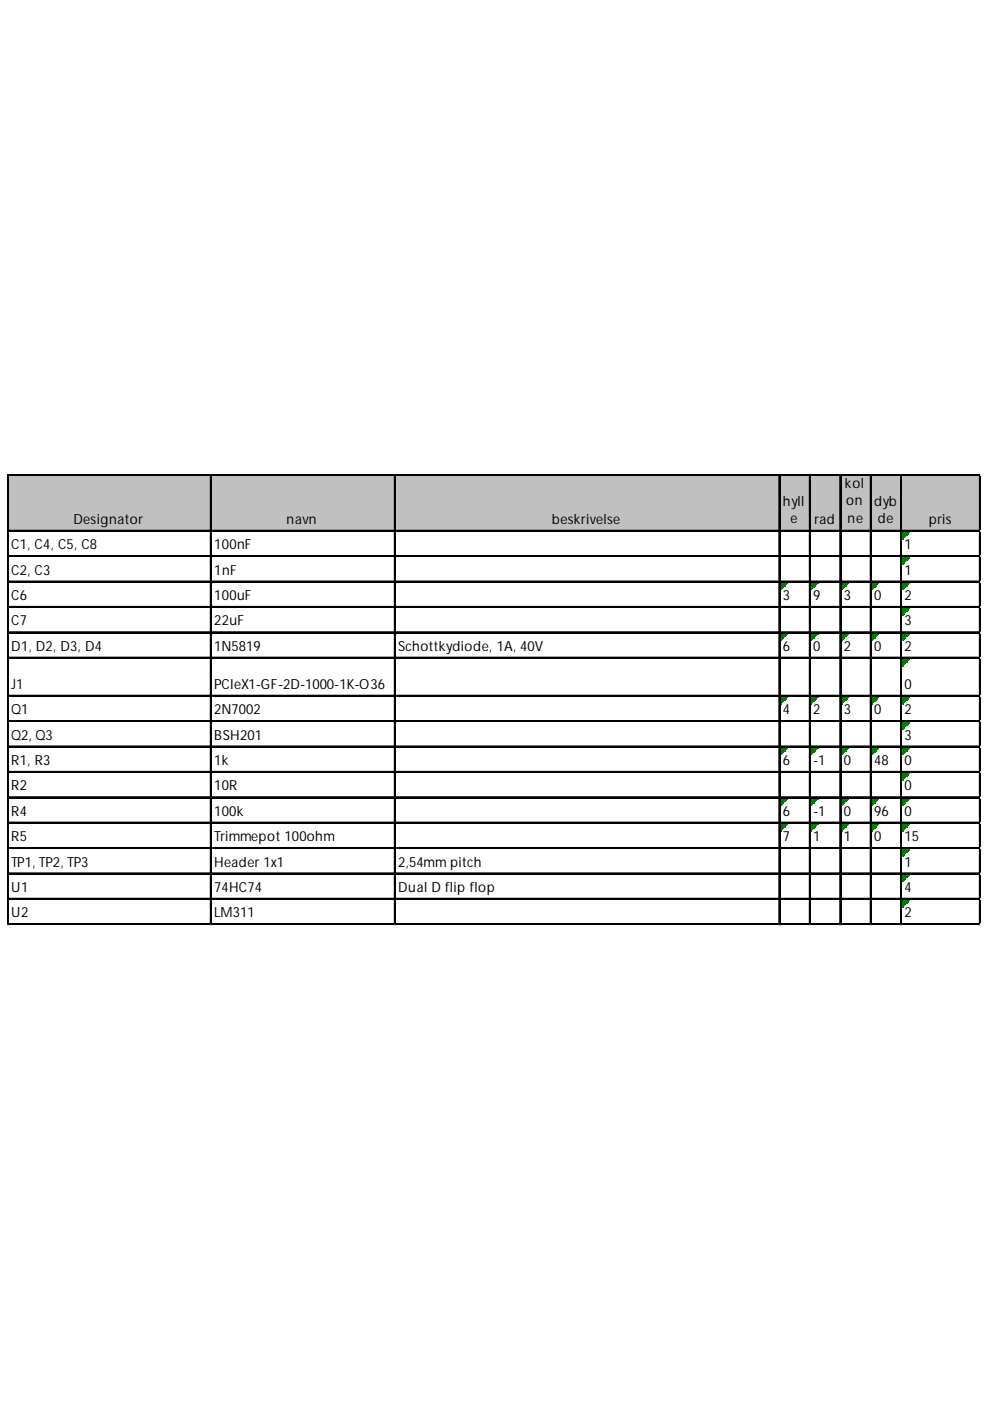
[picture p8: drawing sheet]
<svg xmlns="http://www.w3.org/2000/svg" width="210mm" height="297mm" viewBox="0 0 210 297" stroke-linecap="round" stroke-linejoin="round" font-family="sans-serif">
<defs><g id="words">
<g font-size="3">
<text x="166" y="107.3">hyll</text>
<text x="179.2" y="103.5">kol</text>
<text x="179.4" y="107">on</text>
<text x="185.3" y="107.3">dyb</text>
<text x="15.6" y="111.1">Designator</text>
<text x="60.8" y="111.1">navn</text>
<text x="117" y="111.1">beskrivelse</text>
<text x="167.6" y="110.8">e</text>
<text x="172.7" y="111.1">rad</text>
<text x="179.7" y="110.8">ne</text>
<text x="186.1" y="110.8">de</text>
<text x="196.9" y="111.1">pris</text>
<text x="2.4" y="116.5">C1, C4, C5, C8</text>
<text x="45.4" y="116.5">100nF</text>
<text x="191.8" y="116.5">1</text>
<text x="2.4" y="121.8">C2, C3</text>
<text x="45.4" y="121.8">1nF</text>
<text x="191.8" y="121.8">1</text>
<text x="2.4" y="127.2">C6</text>
<text x="45.4" y="127.2">100uF</text>
<text x="166" y="127.2">3</text>
<text x="172.4" y="127.2">9</text>
<text x="178.9" y="127.2">3</text>
<text x="185.3" y="127.2">0</text>
<text x="191.8" y="127.2">2</text>
<text x="2.4" y="132.6">C7</text>
<text x="2.4" y="138">D1, D2, D3, D4</text>
<text x="45.4" y="132.6">22uF</text>
<text x="45.4" y="138">1N5819</text>
<text x="84.4" y="138">Schottkydiode, 1A, 40V</text>
<text x="166" y="138">6</text>
<text x="172.4" y="138">0</text>
<text x="178.9" y="138">2</text>
<text x="185.3" y="138">0</text>
<text x="191.8" y="132.6">3</text>
<text x="191.8" y="138">2</text>
<text x="2.4" y="146.1">J1</text>
<text x="45.4" y="146.1">PCIeX1-GF-2D-1000-1K-O36</text>
<text x="191.8" y="146.1">0</text>
<text x="2.4" y="151.4">Q1</text>
<text x="45.4" y="151.4">2N7002</text>
<text x="166" y="151.4">4</text>
<text x="172.4" y="151.4">2</text>
<text x="178.9" y="151.4">3</text>
<text x="185.3" y="151.4">0</text>
<text x="191.8" y="151.4">2</text>
<text x="2.4" y="156.8">Q2, Q3</text>
<text x="45.4" y="156.8">BSH201</text>
<text x="191.8" y="156.8">3</text>
<text x="2.4" y="162.2">R1, R3</text>
<text x="2.4" y="167.6">R2</text>
<text x="45.4" y="162.2">1k</text>
<text x="45.4" y="167.6">10R</text>
<text x="166" y="162.2">6</text>
<text x="172.4" y="162.2">-1</text>
<text x="178.9" y="162.2">0</text>
<text x="185.3" y="162.2">48</text>
<text x="191.8" y="162.2">0</text>
<text x="191.8" y="167.6">0</text>
<text x="2.4" y="173">R4</text>
<text x="45.4" y="173">100k</text>
<text x="166" y="173">6</text>
<text x="172.4" y="173">-1</text>
<text x="178.9" y="173">0</text>
<text x="185.3" y="173">96</text>
<text x="191.8" y="173">0</text>
<text x="2.4" y="178.3">R5</text>
<text x="45.4" y="178.3">Trimmepot 100ohm</text>
<text x="166" y="178.3">7</text>
<text x="172.4" y="178.3">1</text>
<text x="178.9" y="178.3">1</text>
<text x="185.3" y="178.3">0</text>
<text x="191.8" y="178.3">15</text>
<text x="2.4" y="183.7">TP1, TP2, TP3</text>
<text x="45.4" y="183.7">Header 1x1</text>
<text x="84.4" y="183.7">2,54mm pitch</text>
<text x="191.8" y="183.7">1</text>
<text x="2.4" y="189.1">U1</text>
<text x="45.4" y="189.1">74HC74</text>
<text x="84.4" y="189.1">Dual D flip flop</text>
<text x="191.8" y="189.1">4</text>
<text x="2.4" y="194.5">U2</text>
<text x="45.4" y="194.5">LM311</text>
<text x="191.8" y="194.5">2</text>
</g>
</g></defs>
<path d="M1.8 100.8h206.1v11.9h-206.1z" fill="#c0c0c0"/>
<path d="M191.3 112.7h1.6" fill="none" stroke="#008000" stroke-width=".27"/>
<path d="M191.3 112.7h1.6v.3h-1.6z" fill="#008000"/>
<path d="M191.3 113h1.3" fill="none" stroke="#008000" stroke-width=".27"/>
<path d="M191.3 113h1.3v.3h-1.3z" fill="#008000"/>
<path d="M191.3 113.3h1" fill="none" stroke="#008000" stroke-width=".27"/>
<path d="M191.3 113.3h1v.2h-1z" fill="#008000"/>
<path d="M191.3 113.5h.8" fill="none" stroke="#008000" stroke-width=".27"/>
<path d="M191.3 113.5h.8v.3h-.8z" fill="#008000"/>
<path d="M191.3 113.8h.5" fill="none" stroke="#008000" stroke-width=".27"/>
<path d="M191.3 113.8h.5v.3h-.5z" fill="#008000"/>
<path d="M191.3 114.1h.2" fill="none" stroke="#008000" stroke-width=".27"/>
<path d="M191.3 114.1h.2v.2h-.2z" fill="#008000"/>
<path d="M191.3 118.1h1.6" fill="none" stroke="#008000" stroke-width=".27"/>
<path d="M191.3 118.1h1.6v.3h-1.6z" fill="#008000"/>
<path d="M191.3 118.4h1.3" fill="none" stroke="#008000" stroke-width=".27"/>
<path d="M191.3 118.4h1.3v.2h-1.3z" fill="#008000"/>
<path d="M191.3 118.6h1" fill="none" stroke="#008000" stroke-width=".27"/>
<path d="M191.3 118.6h1v.3h-1z" fill="#008000"/>
<path d="M191.3 118.9h.8" fill="none" stroke="#008000" stroke-width=".27"/>
<path d="M191.3 118.9h.8v.3h-.8z" fill="#008000"/>
<path d="M191.3 119.2h.5" fill="none" stroke="#008000" stroke-width=".27"/>
<path d="M191.3 119.2h.5v.3h-.5z" fill="#008000"/>
<path d="M191.3 119.5h.2" fill="none" stroke="#008000" stroke-width=".27"/>
<path d="M191.3 119.5h.2v.2h-.2z" fill="#008000"/>
<path d="M165.4 123.5h1.6" fill="none" stroke="#008000" stroke-width=".27"/>
<path d="M165.4 123.5h1.6v.3h-1.6z" fill="#008000"/>
<path d="M165.4 123.8h1.4" fill="none" stroke="#008000" stroke-width=".27"/>
<path d="M165.4 123.8h1.4v.2h-1.4z" fill="#008000"/>
<path d="M165.4 124h1.1" fill="none" stroke="#008000" stroke-width=".27"/>
<path d="M165.4 124h1.1v.3h-1.1z" fill="#008000"/>
<path d="M165.4 124.3h.8" fill="none" stroke="#008000" stroke-width=".27"/>
<path d="M165.4 124.3h.8v.3h-.8z" fill="#008000"/>
<path d="M165.4 124.6h.6" fill="none" stroke="#008000" stroke-width=".27"/>
<path d="M165.4 124.6h.6v.2h-.6z" fill="#008000"/>
<path d="M165.4 124.8h.3" fill="none" stroke="#008000" stroke-width=".27"/>
<path d="M165.4 124.8h.3v.3h-.3z" fill="#008000"/>
<path d="M171.9 123.5h1.6" fill="none" stroke="#008000" stroke-width=".27"/>
<path d="M171.9 123.5h1.6v.3h-1.6z" fill="#008000"/>
<path d="M171.9 123.8h1.3" fill="none" stroke="#008000" stroke-width=".27"/>
<path d="M171.9 123.8h1.3v.2h-1.3z" fill="#008000"/>
<path d="M171.9 124h1.1" fill="none" stroke="#008000" stroke-width=".27"/>
<path d="M171.9 124h1.1v.3h-1.1z" fill="#008000"/>
<path d="M171.9 124.3h.8" fill="none" stroke="#008000" stroke-width=".27"/>
<path d="M171.9 124.3h.8v.3h-.8z" fill="#008000"/>
<path d="M171.9 124.6h.5" fill="none" stroke="#008000" stroke-width=".27"/>
<path d="M171.9 124.6h.5v.2h-.5z" fill="#008000"/>
<path d="M171.9 124.8h.3" fill="none" stroke="#008000" stroke-width=".27"/>
<path d="M171.9 124.8h.3v.3h-.3z" fill="#008000"/>
<path d="M178.3 123.5h1.7" fill="none" stroke="#008000" stroke-width=".27"/>
<path d="M178.3 123.5h1.7v.3h-1.7z" fill="#008000"/>
<path d="M178.3 123.8h1.4" fill="none" stroke="#008000" stroke-width=".27"/>
<path d="M178.3 123.8h1.4v.2h-1.4z" fill="#008000"/>
<path d="M178.3 124h1.1" fill="none" stroke="#008000" stroke-width=".27"/>
<path d="M178.3 124h1.1v.3h-1.1z" fill="#008000"/>
<path d="M178.3 124.3h.9" fill="none" stroke="#008000" stroke-width=".27"/>
<path d="M178.3 124.3h.9v.3h-.9z" fill="#008000"/>
<path d="M178.3 124.6h.6" fill="none" stroke="#008000" stroke-width=".27"/>
<path d="M178.3 124.6h.6v.2h-.6z" fill="#008000"/>
<path d="M178.3 124.8h.3" fill="none" stroke="#008000" stroke-width=".27"/>
<path d="M178.3 124.8h.3v.3h-.3z" fill="#008000"/>
<path d="M184.8 123.5h1.6" fill="none" stroke="#008000" stroke-width=".27"/>
<path d="M184.8 123.5h1.6v.3h-1.6z" fill="#008000"/>
<path d="M184.8 123.8h1.3" fill="none" stroke="#008000" stroke-width=".27"/>
<path d="M184.8 123.8h1.3v.2h-1.3z" fill="#008000"/>
<path d="M184.8 124h1.1" fill="none" stroke="#008000" stroke-width=".27"/>
<path d="M184.8 124h1.1v.3h-1.1z" fill="#008000"/>
<path d="M184.8 124.3h.8" fill="none" stroke="#008000" stroke-width=".27"/>
<path d="M184.8 124.3h.8v.3h-.8z" fill="#008000"/>
<path d="M184.8 124.6h.5" fill="none" stroke="#008000" stroke-width=".27"/>
<path d="M184.8 124.6h.5v.2h-.5z" fill="#008000"/>
<path d="M184.8 124.8h.3" fill="none" stroke="#008000" stroke-width=".27"/>
<path d="M184.8 124.8h.3v.3h-.3z" fill="#008000"/>
<path d="M191.3 123.5h1.6" fill="none" stroke="#008000" stroke-width=".27"/>
<path d="M191.3 123.5h1.6v.3h-1.6z" fill="#008000"/>
<path d="M191.3 123.8h1.3" fill="none" stroke="#008000" stroke-width=".27"/>
<path d="M191.3 123.8h1.3v.2h-1.3z" fill="#008000"/>
<path d="M191.3 124h1" fill="none" stroke="#008000" stroke-width=".27"/>
<path d="M191.3 124h1v.3h-1z" fill="#008000"/>
<path d="M191.3 124.3h.8" fill="none" stroke="#008000" stroke-width=".27"/>
<path d="M191.3 124.3h.8v.3h-.8z" fill="#008000"/>
<path d="M191.3 124.6h.5" fill="none" stroke="#008000" stroke-width=".27"/>
<path d="M191.3 124.6h.5v.2h-.5z" fill="#008000"/>
<path d="M191.3 124.8h.2" fill="none" stroke="#008000" stroke-width=".27"/>
<path d="M191.3 124.8h.2v.3h-.2z" fill="#008000"/>
<path d="M191.3 128.9h1.6" fill="none" stroke="#008000" stroke-width=".27"/>
<path d="M191.3 128.9h1.6v.2h-1.6z" fill="#008000"/>
<path d="M191.3 129.1h1.3" fill="none" stroke="#008000" stroke-width=".27"/>
<path d="M191.3 129.1h1.3v.3h-1.3z" fill="#008000"/>
<path d="M191.3 129.4h1" fill="none" stroke="#008000" stroke-width=".27"/>
<path d="M191.3 129.4h1v.3h-1z" fill="#008000"/>
<path d="M191.3 129.7h.8" fill="none" stroke="#008000" stroke-width=".27"/>
<path d="M191.3 129.7h.8v.2h-.8z" fill="#008000"/>
<path d="M191.3 129.9h.5" fill="none" stroke="#008000" stroke-width=".27"/>
<path d="M191.3 129.9h.5v.3h-.5z" fill="#008000"/>
<path d="M191.3 130.2h.2" fill="none" stroke="#008000" stroke-width=".27"/>
<path d="M191.3 130.2h.2v.3h-.2z" fill="#008000"/>
<path d="M165.4 134.2h1.6" fill="none" stroke="#008000" stroke-width=".27"/>
<path d="M165.4 134.2h1.6v.3h-1.6z" fill="#008000"/>
<path d="M165.4 134.5h1.4" fill="none" stroke="#008000" stroke-width=".27"/>
<path d="M165.4 134.5h1.4v.3h-1.4z" fill="#008000"/>
<path d="M165.4 134.8h1.1" fill="none" stroke="#008000" stroke-width=".27"/>
<path d="M165.4 134.8h1.1v.3h-1.1z" fill="#008000"/>
<path d="M165.4 135.1h.8" fill="none" stroke="#008000" stroke-width=".27"/>
<path d="M165.4 135.1h.8v.2h-.8z" fill="#008000"/>
<path d="M165.4 135.3h.6" fill="none" stroke="#008000" stroke-width=".27"/>
<path d="M165.4 135.3h.6v.3h-.6z" fill="#008000"/>
<path d="M165.4 135.6h.3" fill="none" stroke="#008000" stroke-width=".27"/>
<path d="M165.4 135.6h.3v.3h-.3z" fill="#008000"/>
<path d="M171.9 134.2h1.6" fill="none" stroke="#008000" stroke-width=".27"/>
<path d="M171.9 134.2h1.6v.3h-1.6z" fill="#008000"/>
<path d="M171.9 134.5h1.3" fill="none" stroke="#008000" stroke-width=".27"/>
<path d="M171.9 134.5h1.3v.3h-1.3z" fill="#008000"/>
<path d="M171.9 134.8h1.1" fill="none" stroke="#008000" stroke-width=".27"/>
<path d="M171.9 134.8h1.1v.3h-1.1z" fill="#008000"/>
<path d="M171.9 135.1h.8" fill="none" stroke="#008000" stroke-width=".27"/>
<path d="M171.9 135.1h.8v.2h-.8z" fill="#008000"/>
<path d="M171.9 135.3h.5" fill="none" stroke="#008000" stroke-width=".27"/>
<path d="M171.9 135.3h.5v.3h-.5z" fill="#008000"/>
<path d="M171.9 135.6h.3" fill="none" stroke="#008000" stroke-width=".27"/>
<path d="M171.9 135.6h.3v.3h-.3z" fill="#008000"/>
<path d="M178.3 134.2h1.7" fill="none" stroke="#008000" stroke-width=".27"/>
<path d="M178.3 134.2h1.7v.3h-1.7z" fill="#008000"/>
<path d="M178.3 134.5h1.4" fill="none" stroke="#008000" stroke-width=".27"/>
<path d="M178.3 134.5h1.4v.3h-1.4z" fill="#008000"/>
<path d="M178.3 134.8h1.1" fill="none" stroke="#008000" stroke-width=".27"/>
<path d="M178.3 134.8h1.1v.3h-1.1z" fill="#008000"/>
<path d="M178.3 135.1h.9" fill="none" stroke="#008000" stroke-width=".27"/>
<path d="M178.3 135.1h.9v.2h-.9z" fill="#008000"/>
<path d="M178.3 135.3h.6" fill="none" stroke="#008000" stroke-width=".27"/>
<path d="M178.3 135.3h.6v.3h-.6z" fill="#008000"/>
<path d="M178.3 135.6h.3" fill="none" stroke="#008000" stroke-width=".27"/>
<path d="M178.3 135.6h.3v.3h-.3z" fill="#008000"/>
<path d="M184.8 134.2h1.6" fill="none" stroke="#008000" stroke-width=".27"/>
<path d="M184.8 134.2h1.6v.3h-1.6z" fill="#008000"/>
<path d="M184.8 134.5h1.3" fill="none" stroke="#008000" stroke-width=".27"/>
<path d="M184.8 134.5h1.3v.3h-1.3z" fill="#008000"/>
<path d="M184.8 134.8h1.1" fill="none" stroke="#008000" stroke-width=".27"/>
<path d="M184.8 134.8h1.1v.3h-1.1z" fill="#008000"/>
<path d="M184.8 135.1h.8" fill="none" stroke="#008000" stroke-width=".27"/>
<path d="M184.8 135.1h.8v.2h-.8z" fill="#008000"/>
<path d="M184.8 135.3h.5" fill="none" stroke="#008000" stroke-width=".27"/>
<path d="M184.8 135.3h.5v.3h-.5z" fill="#008000"/>
<path d="M184.8 135.6h.3" fill="none" stroke="#008000" stroke-width=".27"/>
<path d="M184.8 135.6h.3v.3h-.3z" fill="#008000"/>
<path d="M191.3 134.2h1.6" fill="none" stroke="#008000" stroke-width=".27"/>
<path d="M191.3 134.2h1.6v.3h-1.6z" fill="#008000"/>
<path d="M191.3 134.5h1.3" fill="none" stroke="#008000" stroke-width=".27"/>
<path d="M191.3 134.5h1.3v.3h-1.3z" fill="#008000"/>
<path d="M191.3 134.8h1" fill="none" stroke="#008000" stroke-width=".27"/>
<path d="M191.3 134.8h1v.3h-1z" fill="#008000"/>
<path d="M191.3 135.1h.8" fill="none" stroke="#008000" stroke-width=".27"/>
<path d="M191.3 135.1h.8v.2h-.8z" fill="#008000"/>
<path d="M191.3 135.3h.5" fill="none" stroke="#008000" stroke-width=".27"/>
<path d="M191.3 135.3h.5v.3h-.5z" fill="#008000"/>
<path d="M191.3 135.6h.2" fill="none" stroke="#008000" stroke-width=".27"/>
<path d="M191.3 135.6h.2v.3h-.2z" fill="#008000"/>
<path d="M191.3 139.6h1.6" fill="none" stroke="#008000" stroke-width=".27"/>
<path d="M191.3 139.6h1.6v.3h-1.6z" fill="#008000"/>
<path d="M191.3 139.9h1.3" fill="none" stroke="#008000" stroke-width=".27"/>
<path d="M191.3 139.9h1.3v.3h-1.3z" fill="#008000"/>
<path d="M191.3 140.2h1" fill="none" stroke="#008000" stroke-width=".27"/>
<path d="M191.3 140.2h1v.2h-1z" fill="#008000"/>
<path d="M191.3 140.4h.8" fill="none" stroke="#008000" stroke-width=".27"/>
<path d="M191.3 140.4h.8v.3h-.8z" fill="#008000"/>
<path d="M191.3 140.7h.5" fill="none" stroke="#008000" stroke-width=".27"/>
<path d="M191.3 140.7h.5v.3h-.5z" fill="#008000"/>
<path d="M191.3 141h.2" fill="none" stroke="#008000" stroke-width=".27"/>
<path d="M191.3 141h.2v.2h-.2z" fill="#008000"/>
<path d="M165.4 147.7h1.6" fill="none" stroke="#008000" stroke-width=".27"/>
<path d="M165.4 147.7h1.6v.3h-1.6z" fill="#008000"/>
<path d="M165.4 148h1.4" fill="none" stroke="#008000" stroke-width=".27"/>
<path d="M165.4 148h1.4v.2h-1.4z" fill="#008000"/>
<path d="M165.4 148.2h1.1" fill="none" stroke="#008000" stroke-width=".27"/>
<path d="M165.4 148.2h1.1v.3h-1.1z" fill="#008000"/>
<path d="M165.4 148.5h.8" fill="none" stroke="#008000" stroke-width=".27"/>
<path d="M165.4 148.5h.8v.3h-.8z" fill="#008000"/>
<path d="M165.4 148.8h.6" fill="none" stroke="#008000" stroke-width=".27"/>
<path d="M165.4 148.8h.6v.2h-.6z" fill="#008000"/>
<path d="M165.4 149h.3" fill="none" stroke="#008000" stroke-width=".27"/>
<path d="M165.4 149h.3v.3h-.3z" fill="#008000"/>
<path d="M171.9 147.7h1.6" fill="none" stroke="#008000" stroke-width=".27"/>
<path d="M171.9 147.7h1.6v.3h-1.6z" fill="#008000"/>
<path d="M171.9 148h1.3" fill="none" stroke="#008000" stroke-width=".27"/>
<path d="M171.9 148h1.3v.2h-1.3z" fill="#008000"/>
<path d="M171.9 148.2h1.1" fill="none" stroke="#008000" stroke-width=".27"/>
<path d="M171.9 148.2h1.1v.3h-1.1z" fill="#008000"/>
<path d="M171.9 148.5h.8" fill="none" stroke="#008000" stroke-width=".27"/>
<path d="M171.9 148.5h.8v.3h-.8z" fill="#008000"/>
<path d="M171.9 148.8h.5" fill="none" stroke="#008000" stroke-width=".27"/>
<path d="M171.9 148.8h.5v.2h-.5z" fill="#008000"/>
<path d="M171.9 149h.3" fill="none" stroke="#008000" stroke-width=".27"/>
<path d="M171.9 149h.3v.3h-.3z" fill="#008000"/>
<path d="M178.3 147.7h1.7" fill="none" stroke="#008000" stroke-width=".27"/>
<path d="M178.3 147.7h1.7v.3h-1.7z" fill="#008000"/>
<path d="M178.3 148h1.4" fill="none" stroke="#008000" stroke-width=".27"/>
<path d="M178.3 148h1.4v.2h-1.4z" fill="#008000"/>
<path d="M178.3 148.2h1.1" fill="none" stroke="#008000" stroke-width=".27"/>
<path d="M178.3 148.2h1.1v.3h-1.1z" fill="#008000"/>
<path d="M178.3 148.5h.9" fill="none" stroke="#008000" stroke-width=".27"/>
<path d="M178.3 148.5h.9v.3h-.9z" fill="#008000"/>
<path d="M178.3 148.8h.6" fill="none" stroke="#008000" stroke-width=".27"/>
<path d="M178.3 148.8h.6v.2h-.6z" fill="#008000"/>
<path d="M178.3 149h.3" fill="none" stroke="#008000" stroke-width=".27"/>
<path d="M178.3 149h.3v.3h-.3z" fill="#008000"/>
<path d="M184.8 147.7h1.6" fill="none" stroke="#008000" stroke-width=".27"/>
<path d="M184.8 147.7h1.6v.3h-1.6z" fill="#008000"/>
<path d="M184.8 148h1.3" fill="none" stroke="#008000" stroke-width=".27"/>
<path d="M184.8 148h1.3v.2h-1.3z" fill="#008000"/>
<path d="M184.8 148.2h1.1" fill="none" stroke="#008000" stroke-width=".27"/>
<path d="M184.8 148.2h1.1v.3h-1.1z" fill="#008000"/>
<path d="M184.8 148.5h.8" fill="none" stroke="#008000" stroke-width=".27"/>
<path d="M184.8 148.5h.8v.3h-.8z" fill="#008000"/>
<path d="M184.8 148.8h.5" fill="none" stroke="#008000" stroke-width=".27"/>
<path d="M184.8 148.8h.5v.2h-.5z" fill="#008000"/>
<path d="M184.8 149h.3" fill="none" stroke="#008000" stroke-width=".27"/>
<path d="M184.8 149h.3v.3h-.3z" fill="#008000"/>
<path d="M191.3 147.7h1.6" fill="none" stroke="#008000" stroke-width=".27"/>
<path d="M191.3 147.7h1.6v.3h-1.6z" fill="#008000"/>
<path d="M191.3 148h1.3" fill="none" stroke="#008000" stroke-width=".27"/>
<path d="M191.3 148h1.3v.2h-1.3z" fill="#008000"/>
<path d="M191.3 148.2h1" fill="none" stroke="#008000" stroke-width=".27"/>
<path d="M191.3 148.2h1v.3h-1z" fill="#008000"/>
<path d="M191.3 148.5h.8" fill="none" stroke="#008000" stroke-width=".27"/>
<path d="M191.3 148.5h.8v.3h-.8z" fill="#008000"/>
<path d="M191.3 148.8h.5" fill="none" stroke="#008000" stroke-width=".27"/>
<path d="M191.3 148.8h.5v.2h-.5z" fill="#008000"/>
<path d="M191.3 149h.2" fill="none" stroke="#008000" stroke-width=".27"/>
<path d="M191.3 149h.2v.3h-.2z" fill="#008000"/>
<path d="M191.3 153.1h1.6" fill="none" stroke="#008000" stroke-width=".27"/>
<path d="M191.3 153.1h1.6v.3h-1.6z" fill="#008000"/>
<path d="M191.3 153.4h1.3" fill="none" stroke="#008000" stroke-width=".27"/>
<path d="M191.3 153.4h1.3v.2h-1.3z" fill="#008000"/>
<path d="M191.3 153.6h1" fill="none" stroke="#008000" stroke-width=".27"/>
<path d="M191.3 153.6h1v.3h-1z" fill="#008000"/>
<path d="M191.3 153.9h.8" fill="none" stroke="#008000" stroke-width=".27"/>
<path d="M191.3 153.9h.8v.3h-.8z" fill="#008000"/>
<path d="M191.3 154.2h.5" fill="none" stroke="#008000" stroke-width=".27"/>
<path d="M191.3 154.2h.5v.2h-.5z" fill="#008000"/>
<path d="M191.3 154.4h.2" fill="none" stroke="#008000" stroke-width=".27"/>
<path d="M191.3 154.4h.2v.3h-.2z" fill="#008000"/>
<path d="M165.4 158.5h1.6" fill="none" stroke="#008000" stroke-width=".27"/>
<path d="M165.4 158.5h1.6v.2h-1.6z" fill="#008000"/>
<path d="M165.4 158.7h1.4" fill="none" stroke="#008000" stroke-width=".27"/>
<path d="M165.4 158.7h1.4v.3h-1.4z" fill="#008000"/>
<path d="M165.4 159h1.1" fill="none" stroke="#008000" stroke-width=".27"/>
<path d="M165.4 159h1.1v.3h-1.1z" fill="#008000"/>
<path d="M165.4 159.3h.8" fill="none" stroke="#008000" stroke-width=".27"/>
<path d="M165.4 159.3h.8v.2h-.8z" fill="#008000"/>
<path d="M165.4 159.5h.6" fill="none" stroke="#008000" stroke-width=".27"/>
<path d="M165.4 159.5h.6v.3h-.6z" fill="#008000"/>
<path d="M165.4 159.8h.3" fill="none" stroke="#008000" stroke-width=".27"/>
<path d="M165.4 159.8h.3v.3h-.3z" fill="#008000"/>
<path d="M171.9 158.5h1.6" fill="none" stroke="#008000" stroke-width=".27"/>
<path d="M171.9 158.5h1.6v.2h-1.6z" fill="#008000"/>
<path d="M171.9 158.7h1.3" fill="none" stroke="#008000" stroke-width=".27"/>
<path d="M171.9 158.7h1.3v.3h-1.3z" fill="#008000"/>
<path d="M171.9 159h1.1" fill="none" stroke="#008000" stroke-width=".27"/>
<path d="M171.9 159h1.1v.3h-1.1z" fill="#008000"/>
<path d="M171.9 159.3h.8" fill="none" stroke="#008000" stroke-width=".27"/>
<path d="M171.9 159.3h.8v.2h-.8z" fill="#008000"/>
<path d="M171.9 159.5h.5" fill="none" stroke="#008000" stroke-width=".27"/>
<path d="M171.9 159.5h.5v.3h-.5z" fill="#008000"/>
<path d="M171.9 159.8h.3" fill="none" stroke="#008000" stroke-width=".27"/>
<path d="M171.9 159.8h.3v.3h-.3z" fill="#008000"/>
<path d="M178.3 158.5h1.7" fill="none" stroke="#008000" stroke-width=".27"/>
<path d="M178.3 158.5h1.7v.2h-1.7z" fill="#008000"/>
<path d="M178.3 158.7h1.4" fill="none" stroke="#008000" stroke-width=".27"/>
<path d="M178.3 158.7h1.4v.3h-1.4z" fill="#008000"/>
<path d="M178.3 159h1.1" fill="none" stroke="#008000" stroke-width=".27"/>
<path d="M178.3 159h1.1v.3h-1.1z" fill="#008000"/>
<path d="M178.3 159.3h.9" fill="none" stroke="#008000" stroke-width=".27"/>
<path d="M178.3 159.3h.9v.2h-.9z" fill="#008000"/>
<path d="M178.3 159.5h.6" fill="none" stroke="#008000" stroke-width=".27"/>
<path d="M178.3 159.5h.6v.3h-.6z" fill="#008000"/>
<path d="M178.3 159.8h.3" fill="none" stroke="#008000" stroke-width=".27"/>
<path d="M178.3 159.8h.3v.3h-.3z" fill="#008000"/>
<path d="M184.8 158.5h1.6" fill="none" stroke="#008000" stroke-width=".27"/>
<path d="M184.8 158.5h1.6v.2h-1.6z" fill="#008000"/>
<path d="M184.8 158.7h1.3" fill="none" stroke="#008000" stroke-width=".27"/>
<path d="M184.8 158.7h1.3v.3h-1.3z" fill="#008000"/>
<path d="M184.8 159h1.1" fill="none" stroke="#008000" stroke-width=".27"/>
<path d="M184.8 159h1.1v.3h-1.1z" fill="#008000"/>
<path d="M184.8 159.3h.8" fill="none" stroke="#008000" stroke-width=".27"/>
<path d="M184.8 159.3h.8v.2h-.8z" fill="#008000"/>
<path d="M184.8 159.5h.5" fill="none" stroke="#008000" stroke-width=".27"/>
<path d="M184.8 159.5h.5v.3h-.5z" fill="#008000"/>
<path d="M184.8 159.8h.3" fill="none" stroke="#008000" stroke-width=".27"/>
<path d="M184.8 159.8h.3v.3h-.3z" fill="#008000"/>
<path d="M191.3 158.5h1.6" fill="none" stroke="#008000" stroke-width=".27"/>
<path d="M191.3 158.5h1.6v.2h-1.6z" fill="#008000"/>
<path d="M191.3 158.7h1.3" fill="none" stroke="#008000" stroke-width=".27"/>
<path d="M191.3 158.7h1.3v.3h-1.3z" fill="#008000"/>
<path d="M191.3 159h1" fill="none" stroke="#008000" stroke-width=".27"/>
<path d="M191.3 159h1v.3h-1z" fill="#008000"/>
<path d="M191.3 159.3h.8" fill="none" stroke="#008000" stroke-width=".27"/>
<path d="M191.3 159.3h.8v.2h-.8z" fill="#008000"/>
<path d="M191.3 159.5h.5" fill="none" stroke="#008000" stroke-width=".27"/>
<path d="M191.3 159.5h.5v.3h-.5z" fill="#008000"/>
<path d="M191.3 159.8h.2" fill="none" stroke="#008000" stroke-width=".27"/>
<path d="M191.3 159.8h.2v.3h-.2z" fill="#008000"/>
<path d="M191.3 163.8h1.6" fill="none" stroke="#008000" stroke-width=".27"/>
<path d="M191.3 163.8h1.6v.3h-1.6z" fill="#008000"/>
<path d="M191.3 164.1h1.3" fill="none" stroke="#008000" stroke-width=".27"/>
<path d="M191.3 164.1h1.3v.3h-1.3z" fill="#008000"/>
<path d="M191.3 164.4h1" fill="none" stroke="#008000" stroke-width=".27"/>
<path d="M191.3 164.4h1v.3h-1z" fill="#008000"/>
<path d="M191.3 164.7h.8" fill="none" stroke="#008000" stroke-width=".27"/>
<path d="M191.3 164.7h.8v.2h-.8z" fill="#008000"/>
<path d="M191.3 164.9h.5" fill="none" stroke="#008000" stroke-width=".27"/>
<path d="M191.3 164.9h.5v.3h-.5z" fill="#008000"/>
<path d="M191.3 165.2h.2" fill="none" stroke="#008000" stroke-width=".27"/>
<path d="M191.3 165.2h.2v.3h-.2z" fill="#008000"/>
<path d="M165.4 169.2h1.6" fill="none" stroke="#008000" stroke-width=".27"/>
<path d="M165.4 169.2h1.6v.3h-1.6z" fill="#008000"/>
<path d="M165.4 169.5h1.4" fill="none" stroke="#008000" stroke-width=".27"/>
<path d="M165.4 169.5h1.4v.3h-1.4z" fill="#008000"/>
<path d="M165.4 169.8h1.1" fill="none" stroke="#008000" stroke-width=".27"/>
<path d="M165.4 169.8h1.1v.2h-1.1z" fill="#008000"/>
<path d="M165.4 170h.8" fill="none" stroke="#008000" stroke-width=".27"/>
<path d="M165.4 170h.8v.3h-.8z" fill="#008000"/>
<path d="M165.4 170.3h.6" fill="none" stroke="#008000" stroke-width=".27"/>
<path d="M165.4 170.3h.6v.3h-.6z" fill="#008000"/>
<path d="M165.4 170.6h.3" fill="none" stroke="#008000" stroke-width=".27"/>
<path d="M165.4 170.6h.3v.2h-.3z" fill="#008000"/>
<path d="M171.9 169.2h1.6" fill="none" stroke="#008000" stroke-width=".27"/>
<path d="M171.9 169.2h1.6v.3h-1.6z" fill="#008000"/>
<path d="M171.9 169.5h1.3" fill="none" stroke="#008000" stroke-width=".27"/>
<path d="M171.9 169.5h1.3v.3h-1.3z" fill="#008000"/>
<path d="M171.9 169.8h1.1" fill="none" stroke="#008000" stroke-width=".27"/>
<path d="M171.9 169.8h1.1v.2h-1.1z" fill="#008000"/>
<path d="M171.9 170h.8" fill="none" stroke="#008000" stroke-width=".27"/>
<path d="M171.9 170h.8v.3h-.8z" fill="#008000"/>
<path d="M171.9 170.3h.5" fill="none" stroke="#008000" stroke-width=".27"/>
<path d="M171.9 170.3h.5v.3h-.5z" fill="#008000"/>
<path d="M171.9 170.6h.3" fill="none" stroke="#008000" stroke-width=".27"/>
<path d="M171.9 170.6h.3v.2h-.3z" fill="#008000"/>
<path d="M178.3 169.2h1.7" fill="none" stroke="#008000" stroke-width=".27"/>
<path d="M178.3 169.2h1.7v.3h-1.7z" fill="#008000"/>
<path d="M178.3 169.5h1.4" fill="none" stroke="#008000" stroke-width=".27"/>
<path d="M178.3 169.5h1.4v.3h-1.4z" fill="#008000"/>
<path d="M178.3 169.8h1.1" fill="none" stroke="#008000" stroke-width=".27"/>
<path d="M178.3 169.8h1.1v.2h-1.1z" fill="#008000"/>
<path d="M178.3 170h.9" fill="none" stroke="#008000" stroke-width=".27"/>
<path d="M178.3 170h.9v.3h-.9z" fill="#008000"/>
<path d="M178.3 170.3h.6" fill="none" stroke="#008000" stroke-width=".27"/>
<path d="M178.3 170.3h.6v.3h-.6z" fill="#008000"/>
<path d="M178.3 170.6h.3" fill="none" stroke="#008000" stroke-width=".27"/>
<path d="M178.3 170.6h.3v.2h-.3z" fill="#008000"/>
<path d="M184.8 169.2h1.6" fill="none" stroke="#008000" stroke-width=".27"/>
<path d="M184.8 169.2h1.6v.3h-1.6z" fill="#008000"/>
<path d="M184.8 169.5h1.3" fill="none" stroke="#008000" stroke-width=".27"/>
<path d="M184.8 169.5h1.3v.3h-1.3z" fill="#008000"/>
<path d="M184.8 169.8h1.1" fill="none" stroke="#008000" stroke-width=".27"/>
<path d="M184.8 169.8h1.1v.2h-1.1z" fill="#008000"/>
<path d="M184.8 170h.8" fill="none" stroke="#008000" stroke-width=".27"/>
<path d="M184.8 170h.8v.3h-.8z" fill="#008000"/>
<path d="M184.8 170.3h.5" fill="none" stroke="#008000" stroke-width=".27"/>
<path d="M184.8 170.3h.5v.3h-.5z" fill="#008000"/>
<path d="M184.8 170.6h.3" fill="none" stroke="#008000" stroke-width=".27"/>
<path d="M184.8 170.6h.3v.2h-.3z" fill="#008000"/>
<path d="M191.3 169.2h1.6" fill="none" stroke="#008000" stroke-width=".27"/>
<path d="M191.3 169.2h1.6v.3h-1.6z" fill="#008000"/>
<path d="M191.3 169.5h1.3" fill="none" stroke="#008000" stroke-width=".27"/>
<path d="M191.3 169.5h1.3v.3h-1.3z" fill="#008000"/>
<path d="M191.3 169.8h1" fill="none" stroke="#008000" stroke-width=".27"/>
<path d="M191.3 169.8h1v.2h-1z" fill="#008000"/>
<path d="M191.3 170h.8" fill="none" stroke="#008000" stroke-width=".27"/>
<path d="M191.3 170h.8v.3h-.8z" fill="#008000"/>
<path d="M191.3 170.3h.5" fill="none" stroke="#008000" stroke-width=".27"/>
<path d="M191.3 170.3h.5v.3h-.5z" fill="#008000"/>
<path d="M191.3 170.6h.2" fill="none" stroke="#008000" stroke-width=".27"/>
<path d="M191.3 170.6h.2v.2h-.2z" fill="#008000"/>
<path d="M165.4 174.6h1.6" fill="none" stroke="#008000" stroke-width=".27"/>
<path d="M165.4 174.6h1.6v.3h-1.6z" fill="#008000"/>
<path d="M165.4 174.9h1.4" fill="none" stroke="#008000" stroke-width=".27"/>
<path d="M165.4 174.9h1.4v.2h-1.4z" fill="#008000"/>
<path d="M165.4 175.1h1.1" fill="none" stroke="#008000" stroke-width=".27"/>
<path d="M165.4 175.1h1.1v.3h-1.1z" fill="#008000"/>
<path d="M165.4 175.4h.8" fill="none" stroke="#008000" stroke-width=".27"/>
<path d="M165.4 175.4h.8v.3h-.8z" fill="#008000"/>
<path d="M165.4 175.7h.6" fill="none" stroke="#008000" stroke-width=".27"/>
<path d="M165.4 175.7h.6v.3h-.6z" fill="#008000"/>
<path d="M165.4 176h.3" fill="none" stroke="#008000" stroke-width=".27"/>
<path d="M165.4 176h.3v.2h-.3z" fill="#008000"/>
<path d="M171.9 174.6h1.6" fill="none" stroke="#008000" stroke-width=".27"/>
<path d="M171.9 174.6h1.6v.3h-1.6z" fill="#008000"/>
<path d="M171.9 174.9h1.3" fill="none" stroke="#008000" stroke-width=".27"/>
<path d="M171.9 174.9h1.3v.2h-1.3z" fill="#008000"/>
<path d="M171.9 175.1h1.1" fill="none" stroke="#008000" stroke-width=".27"/>
<path d="M171.9 175.1h1.1v.3h-1.1z" fill="#008000"/>
<path d="M171.9 175.4h.8" fill="none" stroke="#008000" stroke-width=".27"/>
<path d="M171.9 175.4h.8v.3h-.8z" fill="#008000"/>
<path d="M171.9 175.7h.5" fill="none" stroke="#008000" stroke-width=".27"/>
<path d="M171.9 175.7h.5v.3h-.5z" fill="#008000"/>
<path d="M171.9 176h.3" fill="none" stroke="#008000" stroke-width=".27"/>
<path d="M171.9 176h.3v.2h-.3z" fill="#008000"/>
<path d="M178.3 174.6h1.7" fill="none" stroke="#008000" stroke-width=".27"/>
<path d="M178.3 174.6h1.7v.3h-1.7z" fill="#008000"/>
<path d="M178.3 174.9h1.4" fill="none" stroke="#008000" stroke-width=".27"/>
<path d="M178.3 174.9h1.4v.2h-1.4z" fill="#008000"/>
<path d="M178.3 175.1h1.1" fill="none" stroke="#008000" stroke-width=".27"/>
<path d="M178.3 175.1h1.1v.3h-1.1z" fill="#008000"/>
<path d="M178.3 175.4h.9" fill="none" stroke="#008000" stroke-width=".27"/>
<path d="M178.3 175.4h.9v.3h-.9z" fill="#008000"/>
<path d="M178.3 175.7h.6" fill="none" stroke="#008000" stroke-width=".27"/>
<path d="M178.3 175.7h.6v.3h-.6z" fill="#008000"/>
<path d="M178.3 176h.3" fill="none" stroke="#008000" stroke-width=".27"/>
<path d="M178.3 176h.3v.2h-.3z" fill="#008000"/>
<path d="M184.8 174.6h1.6" fill="none" stroke="#008000" stroke-width=".27"/>
<path d="M184.8 174.6h1.6v.3h-1.6z" fill="#008000"/>
<path d="M184.8 174.9h1.3" fill="none" stroke="#008000" stroke-width=".27"/>
<path d="M184.8 174.9h1.3v.2h-1.3z" fill="#008000"/>
<path d="M184.8 175.1h1.1" fill="none" stroke="#008000" stroke-width=".27"/>
<path d="M184.8 175.1h1.1v.3h-1.1z" fill="#008000"/>
<path d="M184.8 175.4h.8" fill="none" stroke="#008000" stroke-width=".27"/>
<path d="M184.8 175.4h.8v.3h-.8z" fill="#008000"/>
<path d="M184.8 175.7h.5" fill="none" stroke="#008000" stroke-width=".27"/>
<path d="M184.8 175.7h.5v.3h-.5z" fill="#008000"/>
<path d="M184.8 176h.3" fill="none" stroke="#008000" stroke-width=".27"/>
<path d="M184.8 176h.3v.2h-.3z" fill="#008000"/>
<path d="M191.3 174.6h1.6" fill="none" stroke="#008000" stroke-width=".27"/>
<path d="M191.3 174.6h1.6v.3h-1.6z" fill="#008000"/>
<path d="M191.3 174.9h1.3" fill="none" stroke="#008000" stroke-width=".27"/>
<path d="M191.3 174.9h1.3v.2h-1.3z" fill="#008000"/>
<path d="M191.3 175.1h1" fill="none" stroke="#008000" stroke-width=".27"/>
<path d="M191.3 175.1h1v.3h-1z" fill="#008000"/>
<path d="M191.3 175.4h.8" fill="none" stroke="#008000" stroke-width=".27"/>
<path d="M191.3 175.4h.8v.3h-.8z" fill="#008000"/>
<path d="M191.3 175.7h.5" fill="none" stroke="#008000" stroke-width=".27"/>
<path d="M191.3 175.7h.5v.3h-.5z" fill="#008000"/>
<path d="M191.3 176h.2" fill="none" stroke="#008000" stroke-width=".27"/>
<path d="M191.3 176h.2v.2h-.2z" fill="#008000"/>
<path d="M191.3 180h1.6" fill="none" stroke="#008000" stroke-width=".27"/>
<path d="M191.3 180h1.6v.3h-1.6z" fill="#008000"/>
<path d="M191.3 180.3h1.3" fill="none" stroke="#008000" stroke-width=".27"/>
<path d="M191.3 180.3h1.3v.2h-1.3z" fill="#008000"/>
<path d="M191.3 180.5h1" fill="none" stroke="#008000" stroke-width=".27"/>
<path d="M191.3 180.5h1v.3h-1z" fill="#008000"/>
<path d="M191.3 180.8h.8" fill="none" stroke="#008000" stroke-width=".27"/>
<path d="M191.3 180.8h.8v.3h-.8z" fill="#008000"/>
<path d="M191.3 181.1h.5" fill="none" stroke="#008000" stroke-width=".27"/>
<path d="M191.3 181.1h.5v.2h-.5z" fill="#008000"/>
<path d="M191.3 181.3h.2" fill="none" stroke="#008000" stroke-width=".27"/>
<path d="M191.3 181.3h.2v.3h-.2z" fill="#008000"/>
<path d="M191.3 185.4h1.6" fill="none" stroke="#008000" stroke-width=".27"/>
<path d="M191.3 185.4h1.6v.2h-1.6z" fill="#008000"/>
<path d="M191.3 185.6h1.3" fill="none" stroke="#008000" stroke-width=".27"/>
<path d="M191.3 185.6h1.3v.3h-1.3z" fill="#008000"/>
<path d="M191.3 185.9h1" fill="none" stroke="#008000" stroke-width=".27"/>
<path d="M191.3 185.9h1v.3h-1z" fill="#008000"/>
<path d="M191.3 186.2h.8" fill="none" stroke="#008000" stroke-width=".27"/>
<path d="M191.3 186.2h.8v.2h-.8z" fill="#008000"/>
<path d="M191.3 186.4h.5" fill="none" stroke="#008000" stroke-width=".27"/>
<path d="M191.3 186.4h.5v.3h-.5z" fill="#008000"/>
<path d="M191.3 186.7h.2" fill="none" stroke="#008000" stroke-width=".27"/>
<path d="M191.3 186.7h.2v.3h-.2z" fill="#008000"/>
<path d="M191.3 190.8h1.6" fill="none" stroke="#008000" stroke-width=".27"/>
<path d="M191.3 190.8h1.6v.2h-1.6z" fill="#008000"/>
<path d="M191.3 191h1.3" fill="none" stroke="#008000" stroke-width=".27"/>
<path d="M191.3 191h1.3v.3h-1.3z" fill="#008000"/>
<path d="M191.3 191.3h1" fill="none" stroke="#008000" stroke-width=".27"/>
<path d="M191.3 191.3h1v.3h-1z" fill="#008000"/>
<path d="M191.3 191.6h.8" fill="none" stroke="#008000" stroke-width=".27"/>
<path d="M191.3 191.6h.8v.2h-.8z" fill="#008000"/>
<path d="M191.3 191.8h.5" fill="none" stroke="#008000" stroke-width=".27"/>
<path d="M191.3 191.8h.5v.3h-.5z" fill="#008000"/>
<path d="M191.3 192.1h.2" fill="none" stroke="#008000" stroke-width=".27"/>
<path d="M191.3 192.1h.2v.3h-.2z" fill="#008000"/>
<g fill="none" stroke="#000" stroke-width=".27">
<path d="M1.6 100.6v95.5M1.7 100.6v95.5M1.8 100.6h206.1M1.8 100.8h206.1M1.8 112.5h206.1M1.8 112.6h206.1M1.8 117.8h206.1M1.8 118h206.1M44.6 100.9v95.2M44.8 100.9v95.2M83.6 100.9v95.2M83.8 100.9v95.2"/>
<path d="M165.2 100.9v95.2M165.3 100.9v95.2M171.6 100.9v95.2M171.8 100.9v95.2M178.1 100.9v95.2M178.2 100.9v95.2M184.5 100.9v95.2M184.7 100.9v95.2M191 100.9v95.2M191.1 100.9v95.2M207.7 100.9v95.2M207.8 100.9v95.2"/>
<path d="M1.8 123.2h206.1M1.8 123.4h206.1M1.8 128.6h206.1M1.8 128.7h206.1M1.8 134h206.1M1.8 134.1h206.1M1.8 139.4h206.1M1.8 139.5h206.1M1.8 147.4h206.1M1.8 147.6h206.1M1.8 152.8h206.1M1.8 152.9h206.1"/>
<path d="M1.8 158.2h206.1M1.8 158.3h206.1M1.8 163.6h206.1M1.8 163.7h206.1M1.8 169h206.1M1.8 169.1h206.1M1.8 174.3h206.1M1.8 174.5h206.1M1.8 179.7h206.1M1.8 179.9h206.1M1.8 185.1h206.1M1.8 185.2h206.1"/>
<path d="M1.8 190.5h206.1M1.8 190.6h206.1M1.8 195.9h206.1M1.8 196h206.1"/>
</g>
<path d="M1.6 196.1v.1" fill="none" stroke="#d4d4d4" stroke-width=".27"/>
<path d="M1.6 196.1l.2 .1z" fill="#d4d4d4"/>
<path d="M44.6 196.1v.1" fill="none" stroke="#d4d4d4" stroke-width=".27"/>
<path d="M44.6 196.1l.3 .1z" fill="#d4d4d4"/>
<path d="M83.6 196.1v.1" fill="none" stroke="#d4d4d4" stroke-width=".27"/>
<path d="M83.6 196.1l.3 .1z" fill="#d4d4d4"/>
<path d="M165.2 196.1v.1" fill="none" stroke="#d4d4d4" stroke-width=".27"/>
<path d="M165.2 196.1l.2 .1z" fill="#d4d4d4"/>
<path d="M171.6 196.1v.1" fill="none" stroke="#d4d4d4" stroke-width=".27"/>
<path d="M171.6 196.1l.3 .1z" fill="#d4d4d4"/>
<path d="M178.1 196.1v.1" fill="none" stroke="#d4d4d4" stroke-width=".27"/>
<path d="M178.1 196.1l.2 .1z" fill="#d4d4d4"/>
<path d="M184.5 196.1v.1" fill="none" stroke="#d4d4d4" stroke-width=".27"/>
<path d="M184.5 196.1l.3 .1z" fill="#d4d4d4"/>
<path d="M191 196.1v.1" fill="none" stroke="#d4d4d4" stroke-width=".27"/>
<path d="M191 196.1l.3 .1z" fill="#d4d4d4"/>
<path d="M207.7 196.1v.1" fill="none" stroke="#d4d4d4" stroke-width=".27"/>
<path d="M207.7 196.1l.2 .1z" fill="#d4d4d4"/>
<path d="M207.9 100.6h.1" fill="none" stroke="#d4d4d4" stroke-width=".27"/>
<path d="M207.9 100.6l.1 .3z" fill="#d4d4d4"/>
<path d="M207.9 112.5h.1" fill="none" stroke="#d4d4d4" stroke-width=".27"/>
<path d="M207.9 112.5l.1 .2z" fill="#d4d4d4"/>
<path d="M207.9 117.8h.1" fill="none" stroke="#d4d4d4" stroke-width=".27"/>
<path d="M207.9 117.8l.1 .3z" fill="#d4d4d4"/>
<path d="M207.9 123.2h.1" fill="none" stroke="#d4d4d4" stroke-width=".27"/>
<path d="M207.9 123.2l.1 .3z" fill="#d4d4d4"/>
<path d="M207.9 128.6h.1" fill="none" stroke="#d4d4d4" stroke-width=".27"/>
<path d="M207.9 128.6l.1 .3z" fill="#d4d4d4"/>
<path d="M207.9 134h.1" fill="none" stroke="#d4d4d4" stroke-width=".27"/>
<path d="M207.9 134l.1 .2z" fill="#d4d4d4"/>
<path d="M207.9 139.4h.1" fill="none" stroke="#d4d4d4" stroke-width=".27"/>
<path d="M207.9 139.4l.1 .2z" fill="#d4d4d4"/>
<path d="M207.9 147.4h.1" fill="none" stroke="#d4d4d4" stroke-width=".27"/>
<path d="M207.9 147.4l.1 .3z" fill="#d4d4d4"/>
<path d="M207.9 152.8h.1" fill="none" stroke="#d4d4d4" stroke-width=".27"/>
<path d="M207.9 152.8l.1 .3z" fill="#d4d4d4"/>
<path d="M207.9 158.2h.1" fill="none" stroke="#d4d4d4" stroke-width=".27"/>
<path d="M207.9 158.2l.1 .3z" fill="#d4d4d4"/>
<path d="M207.9 163.6h.1" fill="none" stroke="#d4d4d4" stroke-width=".27"/>
<path d="M207.9 163.6l.1 .2z" fill="#d4d4d4"/>
<path d="M207.9 169h.1" fill="none" stroke="#d4d4d4" stroke-width=".27"/>
<path d="M207.9 169l.1 .2z" fill="#d4d4d4"/>
<path d="M207.9 174.3h.1" fill="none" stroke="#d4d4d4" stroke-width=".27"/>
<path d="M207.9 174.3l.1 .3z" fill="#d4d4d4"/>
<path d="M207.9 179.7h.1" fill="none" stroke="#d4d4d4" stroke-width=".27"/>
<path d="M207.9 179.7l.1 .3z" fill="#d4d4d4"/>
<path d="M207.9 185.1h.1" fill="none" stroke="#d4d4d4" stroke-width=".27"/>
<path d="M207.9 185.1l.1 .3z" fill="#d4d4d4"/>
<path d="M207.9 190.5h.1" fill="none" stroke="#d4d4d4" stroke-width=".27"/>
<path d="M207.9 190.5l.1 .3z" fill="#d4d4d4"/>
<path d="M207.9 195.9h.1" fill="none" stroke="#d4d4d4" stroke-width=".27"/>
<path d="M207.9 195.9l.1 .2z" fill="#d4d4d4"/>
<use href="#words"/>
</svg>
